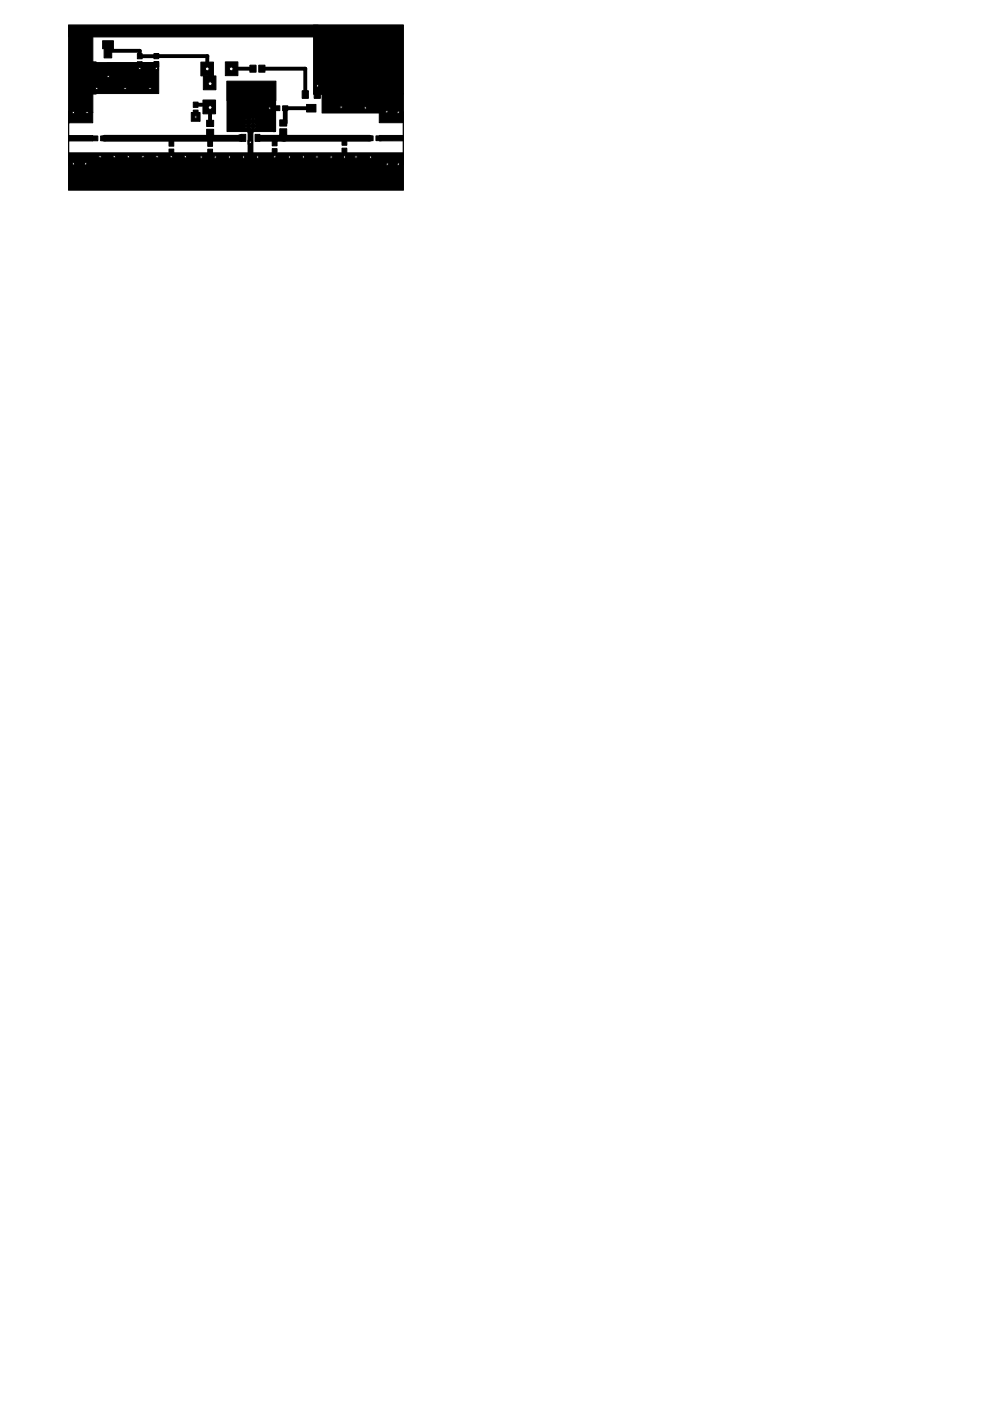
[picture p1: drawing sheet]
<svg xmlns="http://www.w3.org/2000/svg" width="210mm" height="297mm" viewBox="0 0 210 297" stroke-linecap="round" stroke-linejoin="round" font-family="sans-serif">
<g fill="#000" stroke="#000" stroke-width=".21">
<path d="M14.6 7.7h5.1v16.2h-5.1zM19.4 13.2h.9v6.7h-.9zM19.5 13.2h.9v6.7h-.9zM19.6 13.2h.9v6.7h-.9zM22.1 13.7h1.6v3h-1.6zM22.1 9.3h1.6v3h-1.6zM21.8 8.6h2.2v1.7h-2.2zM29.1 11.4h1v1.1h-1zM29.1 13.1h1v1.1h-1zM20 13.3h13.7v6.5h-13.7zM32.6 11.3h1.1v1.1h-1.1zM32.6 13h1.1v1.1h-1.1z"/>
<path d="M42.6 13.2h2.7v2.9h-2.7zM43.1 16.1h2.7v2.9h-2.7zM47.8 13.1h2.6v2.9h-2.6zM53 13.8h1.3v1.5h-1.3zM54.9 13.8h1.3v1.5h-1.3zM48.1 17.2h10.4v4.1h-10.4zM64.1 19.2h1.3v1.6h-1.3zM14.5 5.3h52.9v2.5h-52.9zM66.6 19.2h1.3v1.6h-1.3zM68.3 19.8h17.2v4.2h-17.2zM66.5 5.3h19v14.7h-19zM14.5 23.6h.3v2.4h-.3z"/>
<path d="M14.6 28.7h5.1v1.2h-5.1zM14.6 32.6h5.1v2.3h-5.1zM14.6 23.7h5.1v2.3h-5.1zM19.6 28.8h1.1v1h-1.1zM21.3 28.8h1.1v1h-1.1zM35.8 31.6h1.1v1.1h-1.1zM35.8 29.9h1.1v1.1h-1.1zM40.6 29.4h.3v.1h-.3zM40.9 29.4h.3v.1h-.3zM41 21.7h1v1.1h-1zM41 23.3h1v1.1h-1zM40.6 23.9h1.8v1.8h-1.8z"/>
<path d="M44 31.6h1.1v1.1h-1.1zM44 29.9h1.1v1.1h-1.1zM43.8 25.5h1.5v1.3h-1.5zM43.8 27.4h1.5v1.3h-1.5zM43 21.2h2.7v2.9h-2.7zM47.1 29.1h.3v.2h-.3zM47.5 29.1h.3v.2h-.3zM51.1 28.5h1v1.5h-1zM52.6 30h1v2.4h-1zM52.6 28h1v2h-1zM54.1 28.5h1v1.5h-1zM48.1 21.3h10.2v6.6h-10.2z"/>
<path d="M57.9 21.3h.5v6.6h-.5zM57.7 31.5h1v1.1h-1zM57.7 29.8h1v1.1h-1zM58.2 22.4h1.1v1.1h-1.1zM59.3 27.3h1.5v1.3h-1.5zM59.3 25.4h1.5v1.3h-1.5zM59.9 22.4h1.1v1.1h-1.1zM65 22.1h2v1.6h-2zM72.5 31.4h1v1.1h-1zM72.5 29.7h1v1.1h-1zM74 29.5h.3v.1h-.3zM74.3 29.5h.3v.1h-.3z"/>
<path d="M75.7 29.2h.3v.2h-.3zM76 29.2h.3v.2h-.3zM78 28.8h1.1v1h-1.1zM79.7 28.8h1.1v1h-1.1zM80.4 28.7h5.1v1.2h-5.1zM80.4 23.7h5.1v2.3h-5.1zM80.4 32.6h5.1v2.2h-5.1zM14.6 32.4h70.9v7.9h-70.9z"/>
<circle cx="49" cy="14.6" r=".71"/>
</g>
<path d="M52.2 24.9a1.11 1.11 0 0 1 1.2-.4 1.11 1.11 0 0 1 .8 1.1v1.5a1.1 1.1 0 0 1-1.1 1.1 1.1 1.1 0 0 1-1.1-1.1v-1.5z" fill-rule="evenodd" fill="#000" stroke="#000" stroke-width=".21"/>
<g fill="#000" stroke="#000" stroke-width=".83">
<path d="M15.8 17.7l7.1-1.5zM15.8 17.7h1.4zM17.2 17.7h5.7zM22.9 15.2v2.5zM22.9 13.6v1.6zM22.9 13.6h6.7zM29.6 10.8v1.1zM22.9 10.8h6.7zM29.6 13.6h3.5zM29.6 11.9h3.5zM44 11.9l-.1 2.7zM33.1 11.9h10.9z"/>
<path d="M44.5 14.6v3.1zM43.9 14.6h.6zM48.4 14.6h.6zM48.4 14.6h5.2zM55.5 14.6h9.2zM67.4 16.6v.7zM17.1 33.7l.1 .6zM17.2 34.3v.4zM17.2 33.7h.2zM15.5 34.7h1.7zM17.4 33.5v.2zM17.1 33.5h.3z"/>
<path d="M36.3 29.4v1zM41.5 24.1v.7zM41.5 23.9v.2zM44.3 29.3l.3 .1zM36.3 29.4h8zM44.5 29.3v.2zM44.5 29.5v1zM44.5 22.8v3.4zM44.5 22.2v.6zM41.5 22.2h3zM51 29.3v.2zM44.5 29.5h6.5z"/>
<path d="M53 30.2l.1 1.9zM53.1 29v3.1zM53.1 26.3v2.7zM57.2 22.9h.1zM57.3 22.9h1.5zM60.3 29.3h8.4zM60.3 28v1.3zM64.7 14.6v5.4zM60.5 22.9h5.5zM67.4 17.3l-.1 2.7zM68.7 33.3v.9zM83 29.3h.2z"/>
<path d="M80.3 29.3h2.9zM83 24.9l1.4-1.1z"/>
</g>
<g fill="#000" stroke="#000" stroke-width=".42">
<path d="M17.2 17.7v7.3zM67.4 17.3v.9zM15.5 23.9h1.6zM17.1 23.9h1.3zM17.1 23.9v1zM17.2 34.7h.9zM17.2 34.3v.4zM17.1 29.3h3.2zM17.1 33.7h4.1zM21.2 33.2v.5zM36.3 32.2v1zM36.3 29.4v1z"/>
<path d="M36.4 29.3v1.1zM21.9 29.3h14.5zM36.4 29.4h4.3zM41 29.4h3.3zM44.5 29.2h2.8zM44.5 28.1v1.1zM44.6 32.2v1.1zM44.6 33.3h1zM47.6 29.2h4zM58.3 32.1v1.2zM59.1 29.3l-.9 1.1zM60.3 28l-1.2 1.3z"/>
<path d="M60 28h.3zM60 26.1h.5zM68.7 33.3h.8zM70.2 33.3h.3zM69.5 33.3h1zM72.7 33.3h.5zM68.7 29.5h4.3zM73 29.5v.7zM72.7 33.3h.3zM73 32h.2zM73.2 32v1.3zM74.1 29.4v.1z"/>
<path d="M59.1 29.4h15zM74.5 29.2v.3zM73 29.5h1.5zM74.1 29.4l2.1-.1zM74.5 29.2h3.8zM75.8 29.3h2.6zM78.5 33.3l.1 .1zM82.5 33.7l-.4 1.1zM78.6 33.4h4.2zM82.9 33.4v.3zM82.5 33.7h.5zM82.2 25h.8z"/>
<path d="M82.2 24.9h.8zM83 33.7h1.4zM84.4 33.7v1.1z"/>
</g>
<path d="M22.1 29.3l.1 .1zM51 29.1h.6zM55.1 29.3h.4zM54.6 29.3h.5zM60.5 22.9v3.2zM78.3 29.2l.2 .1z" fill="#000" stroke="#000" stroke-width="1"/>
<path d="M22.1 29.3h22.2zM51 29.1v.2zM44.3 29.3h6.7zM55.1 29.3h4.9zM60 29.3h.3zM60.3 29.3h18.1z" fill="#000" stroke="#000" stroke-width="1.4"/>
<circle cx="49" cy="14.6" r=".4" fill="#fff" stroke="#000" stroke-width=".21"/>
<circle cx="43.9" cy="14.6" r=".71" fill="#000" stroke="#000" stroke-width=".21"/>
<circle cx="43.9" cy="14.6" r=".4" fill="#fff" stroke="#000" stroke-width=".21"/>
<circle cx="44.5" cy="17.7" r=".71" fill="#000" stroke="#000" stroke-width=".21"/>
<circle cx="44.6" cy="17.7" r=".4" fill="#fff" stroke="#000" stroke-width=".21"/>
<circle cx="44.5" cy="22.8" r=".71" fill="#000" stroke="#000" stroke-width=".21"/>
<circle cx="44.6" cy="22.8" r=".4" fill="#fff" stroke="#000" stroke-width=".21"/>
<path d="M38.8 32.8h.9v.9h-.9z" fill="#000" stroke="#000" stroke-width=".21"/>
<circle cx="39.3" cy="33.2" r=".25" fill="#fff" stroke="#000" stroke-width=".21"/>
<path d="M81.6 23.3h.8v.9h-.8z" fill="#000" stroke="#000" stroke-width=".21"/>
<circle cx="82" cy="23.7" r=".25" fill="#fff" stroke="#000" stroke-width=".21"/>
<path d="M56.7 22.5h.9v.9h-.9z" fill="#000" stroke="#000" stroke-width=".21"/>
<circle cx="57.2" cy="22.9" r=".25" fill="#fff" stroke="#000" stroke-width=".21"/>
<path d="M22.5 15.8h.9v.9h-.9z" fill="#000" stroke="#000" stroke-width=".21"/>
<circle cx="22.9" cy="16.2" r=".25" fill="#fff" stroke="#000" stroke-width=".21"/>
<path d="M41.1 24.4h.9v.9h-.9z" fill="#000" stroke="#000" stroke-width=".21"/>
<circle cx="41.5" cy="24.8" r=".25" fill="#fff" stroke="#000" stroke-width=".21"/>
<path d="M52.6 29.7h.9v.9h-.9z" fill="#000" stroke="#000" stroke-width=".21"/>
<circle cx="53.1" cy="30.2" r=".25" fill="#fff" stroke="#000" stroke-width=".21"/>
<path d="M15.1 34.3h.9v.9h-.9z" fill="#000" stroke="#000" stroke-width=".21"/>
<circle cx="15.6" cy="34.7" r=".25" fill="#fff" stroke="#000" stroke-width=".21"/>
<path d="M84 23.3h.9v.9h-.9z" fill="#000" stroke="#000" stroke-width=".21"/>
<circle cx="84.4" cy="23.8" r=".25" fill="#fff" stroke="#000" stroke-width=".21"/>
<path d="M81.6 34.4h.9v.8h-.9z" fill="#000" stroke="#000" stroke-width=".21"/>
<circle cx="82.1" cy="34.8" r=".25" fill="#fff" stroke="#000" stroke-width=".21"/>
<path d="M66.9 17.8h.9v.8h-.9z" fill="#000" stroke="#000" stroke-width=".21"/>
<circle cx="67.3" cy="18.2" r=".25" fill="#fff" stroke="#000" stroke-width=".21"/>
<path d="M15.1 23.4h.9v.9h-.9z" fill="#000" stroke="#000" stroke-width=".21"/>
<circle cx="15.6" cy="23.9" r=".25" fill="#fff" stroke="#000" stroke-width=".21"/>
<path d="M18 23.4h.9v.9h-.9z" fill="#000" stroke="#000" stroke-width=".21"/>
<circle cx="18.5" cy="23.9" r=".25" fill="#fff" stroke="#000" stroke-width=".21"/>
<path d="M17.7 34.3h.9v.9h-.9z" fill="#000" stroke="#000" stroke-width=".21"/>
<circle cx="18.2" cy="34.7" r=".25" fill="#fff" stroke="#000" stroke-width=".21"/>
<path d="M29.2 14.1h.9v.8h-.9z" fill="#000" stroke="#000" stroke-width=".21"/>
<circle cx="29.6" cy="14.5" r=".25" fill="#fff" stroke="#000" stroke-width=".21"/>
<path d="M32.7 14.1h.9v.8h-.9z" fill="#000" stroke="#000" stroke-width=".21"/>
<circle cx="33.1" cy="14.5" r=".25" fill="#fff" stroke="#000" stroke-width=".21"/>
<path d="M26.7 32.8h.9v.9h-.9z" fill="#000" stroke="#000" stroke-width=".21"/>
<circle cx="27.2" cy="33.2" r=".25" fill="#fff" stroke="#000" stroke-width=".21"/>
<path d="M78.1 32.9h.9v.9h-.9z" fill="#000" stroke="#000" stroke-width=".21"/>
<circle cx="78.6" cy="33.3" r=".25" fill="#fff" stroke="#000" stroke-width=".21"/>
<path d="M75 32.8h.9v.9h-.9z" fill="#000" stroke="#000" stroke-width=".21"/>
<circle cx="75.5" cy="33.3" r=".25" fill="#fff" stroke="#000" stroke-width=".21"/>
<path d="M72.6 32.9h.9v.8h-.9z" fill="#000" stroke="#000" stroke-width=".21"/>
<circle cx="73" cy="33.3" r=".25" fill="#fff" stroke="#000" stroke-width=".21"/>
<path d="M69.7 32.9h.9v.8h-.9z" fill="#000" stroke="#000" stroke-width=".21"/>
<circle cx="70.2" cy="33.3" r=".25" fill="#fff" stroke="#000" stroke-width=".21"/>
<path d="M66.7 32.8h.9v.9h-.9z" fill="#000" stroke="#000" stroke-width=".21"/>
<circle cx="67.2" cy="33.3" r=".25" fill="#fff" stroke="#000" stroke-width=".21"/>
<path d="M57.8 32.8h.9v.9h-.9z" fill="#000" stroke="#000" stroke-width=".21"/>
<circle cx="58.3" cy="33.3" r=".25" fill="#fff" stroke="#000" stroke-width=".21"/>
<path d="M54.2 32.9h.9v.8h-.9z" fill="#000" stroke="#000" stroke-width=".21"/>
<circle cx="54.6" cy="33.3" r=".25" fill="#fff" stroke="#000" stroke-width=".21"/>
<path d="M51.2 32.9h.9v.8h-.9z" fill="#000" stroke="#000" stroke-width=".21"/>
<circle cx="51.6" cy="33.3" r=".25" fill="#fff" stroke="#000" stroke-width=".21"/>
<path d="M48.2 32.9h.9v.8h-.9z" fill="#000" stroke="#000" stroke-width=".21"/>
<circle cx="48.6" cy="33.3" r=".25" fill="#fff" stroke="#000" stroke-width=".21"/>
<path d="M45.2 32.9h.9v.8h-.9z" fill="#000" stroke="#000" stroke-width=".21"/>
<circle cx="45.6" cy="33.3" r=".25" fill="#fff" stroke="#000" stroke-width=".21"/>
<path d="M42.2 32.9h.9v.8h-.9z" fill="#000" stroke="#000" stroke-width=".21"/>
<circle cx="42.7" cy="33.3" r=".25" fill="#fff" stroke="#000" stroke-width=".21"/>
<path d="M35.8 32.8h.9v.9h-.9z" fill="#000" stroke="#000" stroke-width=".21"/>
<circle cx="36.3" cy="33.2" r=".25" fill="#fff" stroke="#000" stroke-width=".21"/>
<path d="M32.8 32.8h.9v.9h-.9z" fill="#000" stroke="#000" stroke-width=".21"/>
<circle cx="33.3" cy="33.2" r=".25" fill="#fff" stroke="#000" stroke-width=".21"/>
<path d="M29.8 32.8h.9v.9h-.9z" fill="#000" stroke="#000" stroke-width=".21"/>
<circle cx="30.3" cy="33.2" r=".25" fill="#fff" stroke="#000" stroke-width=".21"/>
<path d="M23.7 32.8h.9v.9h-.9z" fill="#000" stroke="#000" stroke-width=".21"/>
<circle cx="24.2" cy="33.2" r=".25" fill="#fff" stroke="#000" stroke-width=".21"/>
<path d="M20.7 32.8h.9v.9h-.9z" fill="#000" stroke="#000" stroke-width=".21"/>
<circle cx="21.2" cy="33.2" r=".25" fill="#fff" stroke="#000" stroke-width=".21"/>
<path d="M84 34.4h.9v.8h-.9z" fill="#000" stroke="#000" stroke-width=".21"/>
<circle cx="84.5" cy="34.8" r=".25" fill="#fff" stroke="#000" stroke-width=".21"/>
<path d="M77 22.4h.9v.9h-.9z" fill="#000" stroke="#000" stroke-width=".21"/>
<circle cx="77.4" cy="22.9" r=".25" fill="#fff" stroke="#000" stroke-width=".21"/>
<path d="M71.9 22.3h.8v.9h-.8z" fill="#000" stroke="#000" stroke-width=".21"/>
<circle cx="72.3" cy="22.7" r=".25" fill="#fff" stroke="#000" stroke-width=".21"/>
<path d="M31.3 18.3h.9v.9h-.9z" fill="#000" stroke="#000" stroke-width=".21"/>
<circle cx="31.8" cy="18.8" r=".25" fill="#fff" stroke="#000" stroke-width=".21"/>
<path d="M20 18.3h.9v.9h-.9z" fill="#000" stroke="#000" stroke-width=".21"/>
<circle cx="20.5" cy="18.8" r=".25" fill="#fff" stroke="#000" stroke-width=".21"/>
<path d="M26.1 18.3h.8v.9h-.8z" fill="#000" stroke="#000" stroke-width=".21"/>
<circle cx="26.5" cy="18.8" r=".25" fill="#fff" stroke="#000" stroke-width=".21"/>
<path d="M60.9 32.9h.9v.8h-.9z" fill="#000" stroke="#000" stroke-width=".21"/>
<circle cx="61.4" cy="33.3" r=".25" fill="#fff" stroke="#000" stroke-width=".21"/>
<path d="M63.9 32.8h.8v.9h-.8z" fill="#000" stroke="#000" stroke-width=".21"/>
<circle cx="64.3" cy="33.3" r=".25" fill="#fff" stroke="#000" stroke-width=".21"/>
<path d="M52.8 24.9h.6v.6h-.6z" fill="#000" stroke="#000" stroke-width=".21"/>
<circle cx="53.1" cy="25.2" r=".13" fill="#fff" stroke="#000" stroke-width=".21"/>
<path d="M52.8 25.9h.6v.6h-.6z" fill="#000" stroke="#000" stroke-width=".21"/>
<circle cx="53.1" cy="26.2" r=".13" fill="#fff" stroke="#000" stroke-width=".21"/>
<path d="M52.8 26.9h.6v.6h-.6z" fill="#000" stroke="#000" stroke-width=".21"/>
<circle cx="53.1" cy="27.2" r=".13" fill="#fff" stroke="#000" stroke-width=".21"/>
<path d="M53.8 26.9h.6v.6h-.6z" fill="#000" stroke="#000" stroke-width=".21"/>
<circle cx="54.1" cy="27.2" r=".13" fill="#fff" stroke="#000" stroke-width=".21"/>
<path d="M51.8 26.9h.7v.6h-.7z" fill="#000" stroke="#000" stroke-width=".21"/>
<circle cx="52.2" cy="27.2" r=".13" fill="#fff" stroke="#000" stroke-width=".21"/>
<path d="M51.8 25.9h.7v.6h-.7z" fill="#000" stroke="#000" stroke-width=".21"/>
<circle cx="52.2" cy="26.2" r=".13" fill="#fff" stroke="#000" stroke-width=".21"/>
<path d="M53.8 25.9h.6v.6h-.6z" fill="#000" stroke="#000" stroke-width=".21"/>
<circle cx="54.1" cy="26.2" r=".13" fill="#fff" stroke="#000" stroke-width=".21"/>
<path d="M53.8 24.9h.6v.6h-.6z" fill="#000" stroke="#000" stroke-width=".21"/>
<circle cx="54.1" cy="25.2" r=".13" fill="#fff" stroke="#000" stroke-width=".21"/>
<path d="M51.8 24.9h.7v.6h-.7z" fill="#000" stroke="#000" stroke-width=".21"/>
<circle cx="52.2" cy="25.2" r=".13" fill="#fff" stroke="#000" stroke-width=".21"/>
<path d="M14.6 5.3h70.9zM85.5 5.3v35zM14.6 23.7v11.2zM85.5 23.7v11.2zM14.6 5.3l-.1 35zM14.5 40.3h71z" fill="#000" stroke="#000" stroke-width=".21"/>
<circle cx="53" cy="22.2" r="1.25" fill="none" stroke="#000" stroke-width=".21"/>
</svg>
